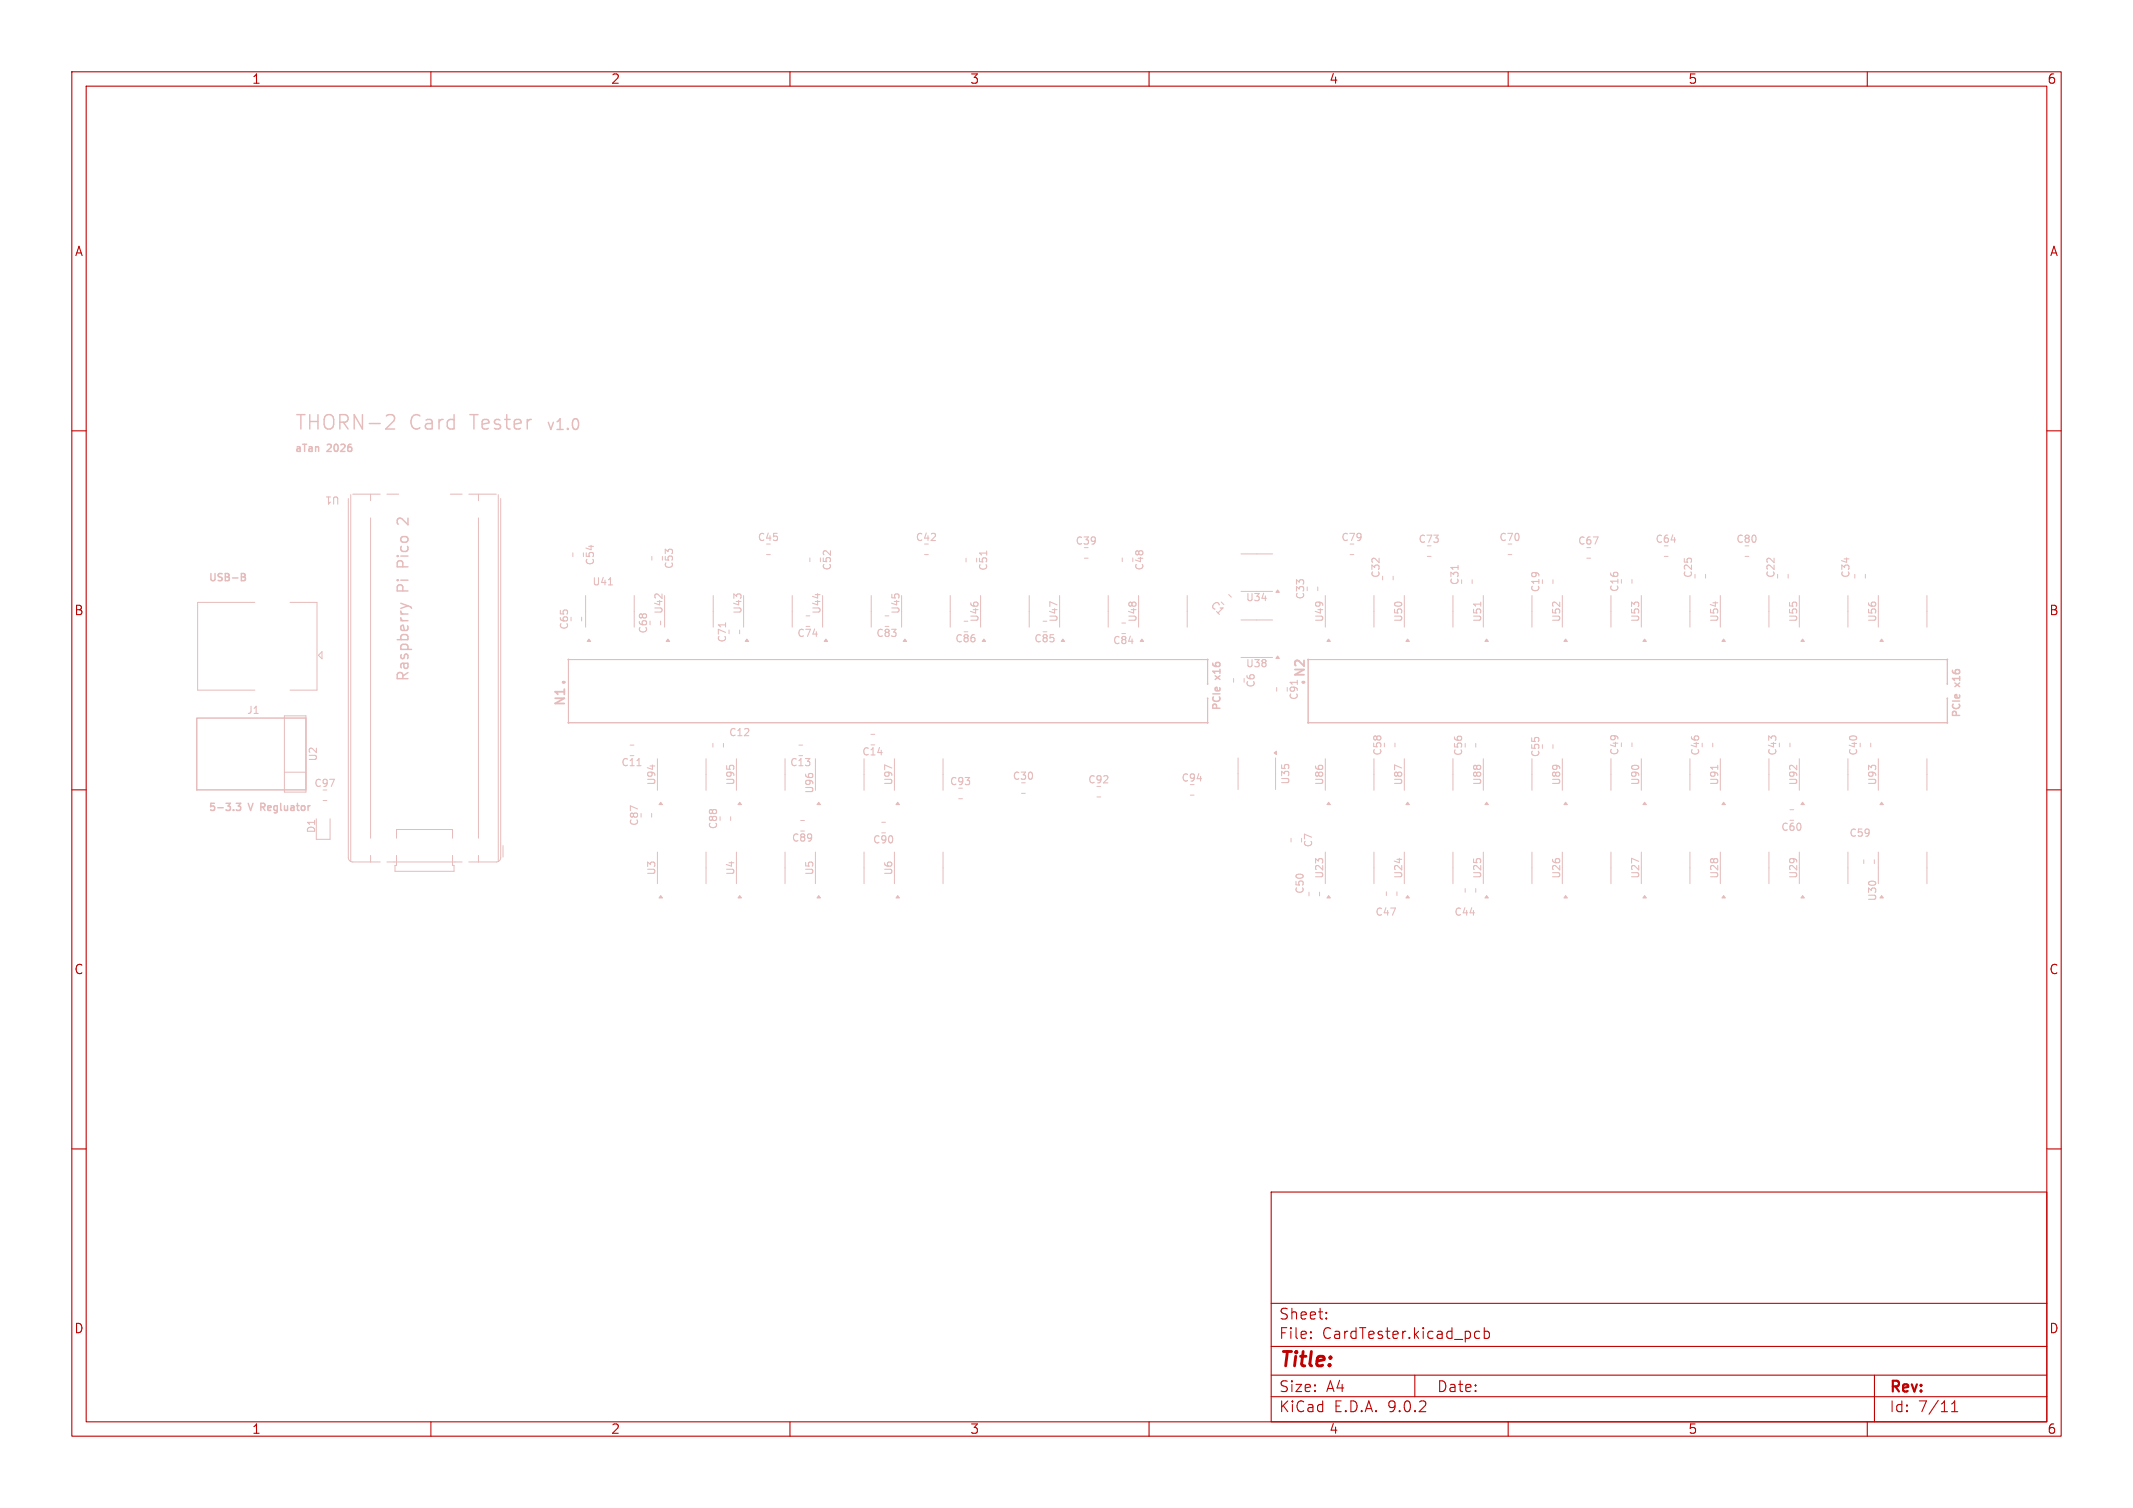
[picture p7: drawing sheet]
<svg xmlns="http://www.w3.org/2000/svg" width="297mm" height="210mm" viewBox="0 0 297 210" stroke-linecap="round" stroke-linejoin="round" font-family="sans-serif">
<defs><g id="words">
<g font-size="2.8" fill="#e6bbbb">
<text x="41" y="60">THORN-2</text>
<text x="56.9" y="60">Card</text>
<text x="65.5" y="60">Tester</text>
</g>
<text font-size="2.8" fill="#c00000" x="178" y="190.9">Title:</text>
<g font-size="2.1" fill="#e6bbbb">
<text x="76" y="60">v1.0</text>
<text x="57" y="72.5" transform="rotate(-90 57 72.5)">2</text>
<text x="57" y="82.5" transform="rotate(-90 57 82.5)">Pi</text>
<text x="57" y="78.8" transform="rotate(-90 57 78.8)">Pico</text>
<text x="57" y="95" transform="rotate(-90 57 95)">Raspberry</text>
</g>
<g font-size="2.1" fill="#c00000">
<text x="178" y="184">Sheet:</text>
<text x="178" y="186.7">File:</text>
<text x="184.1" y="186.7">CardTester.kicad_pcb</text>
<text x="178" y="196.9">KiCad</text>
<text x="178" y="194.1">Size:</text>
<text x="184.7" y="194.1">A4</text>
<text x="185.7" y="196.9">E.D.A.</text>
<text x="193.3" y="196.9">9.0.2</text>
<text x="200" y="194.1">Date:</text>
<text x="263" y="194.3">Rev:</text>
<text x="263" y="196.9">Id:</text>
<text x="267.1" y="196.9">7/11</text>
</g>
<g font-size="1.8" fill="#c00000">
<text x="35" y="11.9">1</text>
<text x="85" y="11.9">2</text>
<text x="135" y="11.9">3</text>
<text x="185" y="11.9">4</text>
<text x="235" y="11.9">5</text>
<text x="285" y="11.9">6</text>
<text x="10.3" y="35.9">A</text>
<text x="285.4" y="35.9">A</text>
<text x="10.3" y="85.9">B</text>
<text x="285.3" y="85.9">B</text>
<text x="10.3" y="135.9">C</text>
<text x="285.3" y="135.9">C</text>
<text x="10.3" y="185.9">D</text>
<text x="285.3" y="185.9">D</text>
<text x="35" y="199.9">1</text>
<text x="85" y="199.9">2</text>
<text x="135" y="199.9">3</text>
<text x="185" y="199.9">4</text>
<text x="235" y="199.9">5</text>
<text x="285" y="199.9">6</text>
</g>
<g font-size="1.8" fill="#e6bbbb">
<text x="182" y="94.5" transform="rotate(-90 182 94.5)">N2</text>
<text x="79" y="98.5" transform="rotate(-90 79 98.5)">N1</text>
</g>
<g font-size="1.4" fill="#e6bbbb">
<text x="41" y="63">aTan</text>
<text x="45.6" y="63">2026</text>
<text x="47.4" y="68.9" transform="rotate(-180 47.4 68.9)">U1</text>
<text x="105.4" y="75.5">C45</text>
<text x="127.4" y="75.5">C42</text>
<text x="149.7" y="76">C39</text>
<text x="186.7" y="75.5">C79</text>
<text x="197.4" y="75.8">C73</text>
<text x="208.7" y="75.5">C70</text>
<text x="219.6" y="76">C67</text>
<text x="230.4" y="75.8">C64</text>
<text x="241.7" y="75.8">C80</text>
<text x="29" y="81">USB-B</text>
<text x="82.4" y="81.7">U41</text>
<text x="82.9" y="78.8" transform="rotate(-90 82.9 78.8)">C54</text>
<text x="93.9" y="79.3" transform="rotate(-90 93.9 79.3)">C53</text>
<text x="115.9" y="79.5" transform="rotate(-90 115.9 79.5)">C52</text>
<text x="137.7" y="79.6" transform="rotate(-90 137.7 79.6)">C51</text>
<text x="159.4" y="79.5" transform="rotate(-90 159.4 79.5)">C48</text>
<text x="173.4" y="83.9">U34</text>
<text x="181.8" y="83.6" transform="rotate(-90 181.8 83.6)">C33</text>
<text x="192.3" y="80.6" transform="rotate(-90 192.3 80.6)">C32</text>
<text x="203.3" y="81.6" transform="rotate(-90 203.3 81.6)">C31</text>
<text x="214.5" y="82.6" transform="rotate(-90 214.5 82.6)">C19</text>
<text x="225.5" y="82.5" transform="rotate(-90 225.5 82.5)">C16</text>
<text x="235.8" y="80.6" transform="rotate(-90 235.8 80.6)">C25</text>
<text x="247.3" y="80.6" transform="rotate(-90 247.3 80.6)">C22</text>
<text x="257.7" y="80.6" transform="rotate(-90 257.7 80.6)">C34</text>
<text x="79.3" y="87.8" transform="rotate(-90 79.3 87.8)">C65</text>
<text x="90.3" y="88.3" transform="rotate(-90 90.3 88.3)">C68</text>
<text x="92.4" y="85.6" transform="rotate(-90 92.4 85.6)">U42</text>
<text x="101.3" y="89.6" transform="rotate(-90 101.3 89.6)">C71</text>
<text x="103.5" y="85.6" transform="rotate(-90 103.5 85.6)">U43</text>
<text x="110.9" y="88.9">C74</text>
<text x="114.5" y="85.6" transform="rotate(-90 114.5 85.6)">U44</text>
<text x="121.9" y="88.9">C83</text>
<text x="125.4" y="85.6" transform="rotate(-90 125.4 85.6)">U45</text>
<text x="132.9" y="89.7">C86</text>
<text x="136.4" y="86.7" transform="rotate(-90 136.4 86.7)">U46</text>
<text x="143.9" y="89.7">C85</text>
<text x="147.4" y="86.7" transform="rotate(-90 147.4 86.7)">U47</text>
<text x="154.9" y="89.9">C84</text>
<text x="158.4" y="86.7" transform="rotate(-90 158.4 86.7)">U48</text>
<text x="168.3" y="84.4" transform="rotate(45 168.3 84.4)">C1</text>
<text x="184.5" y="86.7" transform="rotate(-90 184.5 86.7)">U49</text>
<text x="195.4" y="86.7" transform="rotate(-90 195.4 86.7)">U50</text>
<text x="206.4" y="86.7" transform="rotate(-90 206.4 86.7)">U51</text>
<text x="217.4" y="86.7" transform="rotate(-90 217.4 86.7)">U52</text>
<text x="228.4" y="86.7" transform="rotate(-90 228.4 86.7)">U53</text>
<text x="239.5" y="86.7" transform="rotate(-90 239.5 86.7)">U54</text>
<text x="250.4" y="86.7" transform="rotate(-90 250.4 86.7)">U55</text>
<text x="261.4" y="86.7" transform="rotate(-90 261.4 86.7)">U56</text>
<text x="170" y="94.5" transform="rotate(-90 170 94.5)">x16</text>
<text x="173.4" y="93.1">U38</text>
<text x="174.9" y="95.9" transform="rotate(-90 174.9 95.9)">C6</text>
<text x="273" y="95.5" transform="rotate(-90 273 95.5)">x16</text>
<text x="34.3" y="99.6">J1</text>
<text x="170" y="99" transform="rotate(-90 170 99)">PCIe</text>
<text x="180.9" y="97.6" transform="rotate(-90 180.9 97.6)">C91</text>
<text x="273" y="100" transform="rotate(-90 273 100)">PCIe</text>
<text x="44.3" y="106.1" transform="rotate(-90 44.3 106.1)">U2</text>
<text x="86.4" y="106.9">C11</text>
<text x="101.4" y="102.7">C12</text>
<text x="109.9" y="106.9">C13</text>
<text x="120" y="105.4">C14</text>
<text x="192.5" y="105.3" transform="rotate(-90 192.5 105.3)">C58</text>
<text x="203.8" y="105.4" transform="rotate(-90 203.8 105.4)">C56</text>
<text x="214.5" y="105.5" transform="rotate(-90 214.5 105.5)">C55</text>
<text x="225.5" y="105.3" transform="rotate(-90 225.5 105.3)">C49</text>
<text x="236.8" y="105.3" transform="rotate(-90 236.8 105.3)">C46</text>
<text x="247.5" y="105.3" transform="rotate(-90 247.5 105.3)">C43</text>
<text x="258.8" y="105.3" transform="rotate(-90 258.8 105.3)">C40</text>
<text x="29" y="113">5-3.3</text>
<text x="34.7" y="113">V</text>
<text x="36.8" y="113">Regluator</text>
<text x="43.7" y="109.8">C97</text>
<text x="91.4" y="109.5" transform="rotate(-90 91.4 109.5)">U94</text>
<text x="102.4" y="109.5" transform="rotate(-90 102.4 109.5)">U95</text>
<text x="113.4" y="110.6" transform="rotate(-90 113.4 110.6)">U96</text>
<text x="124.4" y="109.5" transform="rotate(-90 124.4 109.5)">U97</text>
<text x="132.2" y="109.5">C93</text>
<text x="140.9" y="108.8">C30</text>
<text x="151.4" y="109.3">C92</text>
<text x="164.4" y="109">C94</text>
<text x="179.7" y="109.4" transform="rotate(-90 179.7 109.4)">U35</text>
<text x="184.5" y="109.5" transform="rotate(-90 184.5 109.5)">U86</text>
<text x="195.4" y="109.5" transform="rotate(-90 195.4 109.5)">U87</text>
<text x="206.4" y="109.5" transform="rotate(-90 206.4 109.5)">U88</text>
<text x="217.4" y="109.5" transform="rotate(-90 217.4 109.5)">U89</text>
<text x="228.4" y="109.5" transform="rotate(-90 228.4 109.5)">U90</text>
<text x="239.5" y="109.5" transform="rotate(-90 239.5 109.5)">U91</text>
<text x="250.4" y="109.5" transform="rotate(-90 250.4 109.5)">U92</text>
<text x="261.4" y="109.5" transform="rotate(-90 261.4 109.5)">U93</text>
<text x="44.1" y="116.1" transform="rotate(-90 44.1 116.1)">D1</text>
<text x="89" y="115.1" transform="rotate(-90 89 115.1)">C87</text>
<text x="100" y="115.6" transform="rotate(-90 100 115.6)">C88</text>
<text x="110.2" y="117.4">C89</text>
<text x="121.5" y="117.7">C90</text>
<text x="182.9" y="118.1" transform="rotate(-90 182.9 118.1)">C7</text>
<text x="247.9" y="115.9">C60</text>
<text x="257.4" y="116.7">C59</text>
<text x="91.4" y="122" transform="rotate(-90 91.4 122)">U3</text>
<text x="102.4" y="122" transform="rotate(-90 102.4 122)">U4</text>
<text x="113.4" y="122" transform="rotate(-90 113.4 122)">U5</text>
<text x="124.4" y="122" transform="rotate(-90 124.4 122)">U6</text>
<text x="181.7" y="124.6" transform="rotate(-90 181.7 124.6)">C50</text>
<text x="184.5" y="122.5" transform="rotate(-90 184.5 122.5)">U23</text>
<text x="195.4" y="122.5" transform="rotate(-90 195.4 122.5)">U24</text>
<text x="206.4" y="122.5" transform="rotate(-90 206.4 122.5)">U25</text>
<text x="217.4" y="122.5" transform="rotate(-90 217.4 122.5)">U26</text>
<text x="228.4" y="122.5" transform="rotate(-90 228.4 122.5)">U27</text>
<text x="239.5" y="122.5" transform="rotate(-90 239.5 122.5)">U28</text>
<text x="250.4" y="122.5" transform="rotate(-90 250.4 122.5)">U29</text>
<text x="261.4" y="125.6" transform="rotate(-90 261.4 125.6)">U30</text>
<text x="191.4" y="127.7">C47</text>
<text x="202.4" y="127.7">C44</text>
</g>
</g></defs>
<g fill="none" stroke="#c00000" stroke-width=".15">
<path d="M10 10h277v190h-277zM12 12h273v186h-273zM60 10v2M110 10v2M160 10v2M210 10v2M260 10v2M10 60h2M285 60h2M10 110h2M285 110h2M10 160h2"/>
<path d="M177 166h108v32h-108zM285 160h2M60 198v2M110 198v2M160 198v2M177 194.5h108M177 191.5h108M177 187.5h108M177 181.5h108M182.5 186.3h.1l-.1 .1M182.5 186.3v.1M182.5 185.5v.1"/>
<path d="M182.5 185.5h.1l-.1 .1M184.7 183.6v.1M184.7 183.6h-.1l.1 .1M184.7 182.8v.1M184.7 182.8h-.1l.1 .1M197 191.5v3M206 185.5l-.4-.1-.3 .3v.4l.2 .2 .1 .1 .4-.1M206.7 185.5l.4-.1 .3 .3v.4l-.2 .2-.1 .1-.4-.1M206.7 184.9v1.5M210 198v2M260 198v2M261 191.5v6.5"/>
<path d="M271.7 196.6h.9M271.7 195.5l.5-.4v1.5"/>
</g>
<g fill="none" stroke="#e6bbbb" stroke-width=".2">
<path d="M54.1 57.7h.5a.54 .54 0 0 1 .2 .9l-1.1 1.1h1.2M33.6 79.9l.5 .1v.2l-.2 .1M33.6 80.3h.3M33.9 80.3l.3 .2-.1 .3-.5 .1M181.4 95l.1 .1 .1-.1M27.4 100h15.2v10h-15.2zM32.9 111.9h.6l-.3 .3 .3 .1v.5l-.2 .1-.4-.1M36.3 112.4h.4M36.7 111.9h-.4v1"/>
<circle cx="78.5" cy="95" r=".1"/>
</g>
<path d="M137.4 76.7v.6M203 78.7v.6M84.7 81.5h.6M101 86.7v.6M180.6 94.7v.6M206.2 83.9v.5M88.7 106.6h.6M239.2 106.6v.5" fill="none" stroke="#e6bbbb" stroke-width=".15"/>
<path d="M78.6 96v.7" fill="none" stroke="#e6bbbb" stroke-width=".25"/>
<g fill="none" stroke="#e6bbbb" stroke-width=".14">
<path d="M48.5 69.4v50a.61 .61 0 0 0 .6 .6h3.8M48.8 68.9v51.1M49.1 68.8h3.8M51.6 68.8v.9M51.6 72.1v44.6M53.9 68.8h1.6M62.7 68.8h1.6M65.3 68.8h3.8M66.6 68.8v.9M66.6 72.1v44.6M69.4 68.9v51.1M69.7 69.4v50a.61 .61 0 0 1-.6 .6h-3.8"/>
<path d="M79.8 77v.5M81.2 77v.5M90.8 77.5v.5M92.2 77.5v.5M106.7 77.2h.6M112.8 77.7v.5M114.2 77.7v.5M128.7 77.2h.6M134.5 77.7v.6M136 77.7v.6M151 77.7h.5M156.3 77.7v.5"/>
<path d="M157.7 77.7v.5M172.8 77.1h4.4M188 77.2h.5M198.7 77.5h.6M210 77.2h.5M221 77.7h.5M231.7 77.5h.6M237.5 80v.5M243 77.5h.5M249 80v.5M258.3 80v.5M259.7 80v.5"/>
<path d="M35.5 83.9h-8v12.2h8M39.6 99.7h3v10.6h-3zM40.4 83.9h3.7v12.2h-3.7M44.3 91.3l.5-.5v1zM81 86v.5M81.5 82.9v4.4M88.3 82.9v4.4M92 86.5v.5M92.5 85.1v2.2M99.3 82.9v4.4M103 87.7v.6M103.5 85.1v2.2"/>
<path d="M110.3 82.9v4.4M112.2 85.8h.6M112.2 87.2h.6M114.5 85.1v2.2M121.3 82.9v4.4M123.2 85.8h.6M123.2 87.2h.6M125.5 85.1v2.2M132.3 82.9v4.4M134.2 86.5h.6M134.2 88h.6M136.5 82.9v4.4"/>
<path d="M143.3 82.9v4.4M145.2 86.5h.6M145.2 88h.6M147.5 82.9v4.4M154.3 82.9v4.4M156.2 86.8h.5M156.2 88.2h.5M158.5 82.9v4.4M165.3 82.9v4.4M168.2 95.3v-3.4h-89v8.8h89v-3.4M171.1 82.8l.4 .4M171.8 94.5v.5"/>
<path d="M172.8 82.4h4.4M172.8 86.3h4.4M172.8 91.6h4.4M173.2 94.5v.5M177.8 95.7v.6M179.2 95.7v.6M183.5 81.7v.6M184.5 82.9v4.4M191.3 82.9v4.4M194 80.2v.6M195.5 82.9v4.4M202.3 82.9v4.4"/>
<path d="M205 80.7v.6M206.5 82.9v4.4M213.3 82.9v4.4M216.2 80.7v.6M217.5 82.9v4.4M224.3 82.9v4.4M227.2 80.7v.5M228.5 82.9v4.4M235.3 82.9v4.4M239.5 82.9v4.4M246.3 82.9v4.4M250.5 82.9v4.4"/>
<path d="M257.3 82.9v4.4M261.5 82.9v4.4M268.3 82.9v4.4M271.1 95.3v-3.4h-88.9v8.8h88.9v-3.4M39.6 107.5h3M44 114v2.9h2v-2.9M45 111.5h.5M51.6 119.1v.9M55.2 119.1v1.4h-.2v.8h8.2v-.8h-.2v-1.4M55.2 116.7v-1.2h7.8v1.2M66.6 119.1v.9M70 117.8v1.6"/>
<path d="M87.7 103.8h.6M87.7 105.2h.6M90.7 113.3v.5M91.5 105.7v4.4M91.5 118.7v4.4M98.3 105.7v4.4M98.3 118.7v4.4M99.3 103.5v.5M100.7 103.5v.5M101.7 113.7v.6M102.5 105.7v4.4M102.5 118.7v4.4"/>
<path d="M109.3 105.7v4.4M109.3 118.7v4.4M111.2 103.8h.6M111.2 105.2h.6M111.5 114.3h.5M111.5 115.7h.5M113.5 105.7v2.2M113.5 118.7v4.4M120.3 105.7v4.4M120.3 118.7v4.4M121.3 102.3h.5M121.3 103.7h.5"/>
<path d="M122.8 114.5h.5M122.8 116h.5M124.5 105.7v4.4M124.5 118.7v4.4M131.3 105.7v4.4M131.3 118.7v4.4M133.5 111.2h.5M142.2 110.5h.6M152.7 111h.6M165.7 110.7h.6M172.4 105.6v4.4M177.6 105.6v4.4"/>
<path d="M179.8 116.7v.6M181.2 116.7v.6M184.5 105.7v4.4M184.5 118.7v4.4M191.3 105.7v4.4M191.3 118.7v4.4M194.2 103.5v.5M195.5 105.7v4.4M195.5 118.7v4.4M202.3 105.7v4.4M202.3 118.7v4.4M205.5 103.5v.5"/>
<path d="M206.5 105.7v4.4M206.5 118.7v4.4M213.3 105.7v4.4M213.3 118.7v4.4M216.2 103.7v.5M217.5 105.7v4.4M217.5 118.7v4.4M224.3 105.7v4.4M224.3 118.7v4.4M227.2 103.5v.5M228.5 105.7v4.4M228.5 118.7v4.4"/>
<path d="M235.3 105.7v4.4M235.3 118.7v4.4M238.5 103.5v.5M239.5 105.7v4.4M239.5 118.7v4.4M246.3 105.7v4.4M246.3 118.7v4.4M249.2 103.5v.5M249.2 114.2h.6M249.2 112.8h.6M250.5 105.7v4.4M250.5 118.7v4.4"/>
<path d="M257.3 105.7v4.4M257.3 118.7v4.4M259.5 119.7v.6M260.5 103.5v.5M261 119.7v.6M261.5 105.7v4.4M261.5 118.7v4.4M268.3 105.7v4.4M268.3 118.7v4.4M53.9 120h10.4M182.3 124.2v.6M183.7 124.2v.6"/>
<path d="M193 124.2v.5M194.5 124.2v.5M204 123.7v.6M205.5 123.7v.6"/>
</g>
<g fill="#e6bbbb" stroke="#e6bbbb" stroke-width=".14">
<path d="M196 124.7l.2 .4h-.4z"/>
<path d="M218 89l.2 .3h-.4z"/>
<path d="M207 89l.2 .3h-.4z"/>
<path d="M125 124.7l.2 .4h-.4z"/>
<path d="M177.4 104.9l.3-.3v.5z"/>
<path d="M218 124.7l.2 .4h-.4z"/>
<path d="M82 89l.2 .3h-.4z"/>
<path d="M103 124.7l.2 .4h-.4z"/>
<path d="M196 89l.2 .3h-.4z"/>
<path d="M114 124.7l.2 .4h-.4z"/>
<path d="M177.9 82.2l.2 .3h-.4z"/>
<path d="M229 124.7l.2 .4h-.4z"/>
<path d="M229 89l.2 .3h-.4z"/>
<path d="M177.9 91.4l.2 .3h-.4z"/>
<path d="M159 89l.2 .3h-.4z"/>
<path d="M137 89l.2 .3h-.4z"/>
<path d="M185 89l.2 .3h-.4z"/>
<path d="M229 111.7l.2 .4h-.4z"/>
<path d="M114 111.7l.2 .4h-.4z"/>
<path d="M251 111.7l.2 .4h-.4z"/>
<path d="M92 111.7l.2 .4h-.4z"/>
<path d="M126 89l.2 .3h-.4z"/>
<path d="M103 111.7l.2 .4h-.4z"/>
<path d="M240 124.7l.2 .4h-.4z"/>
<path d="M218 111.7l.2 .4h-.4z"/>
<path d="M196 111.7l.2 .4h-.4z"/>
<path d="M93 89l.2 .3h-.4z"/>
<path d="M115 89l.2 .3h-.4z"/>
<path d="M125 111.7l.2 .4h-.4z"/>
<path d="M148 89l.2 .3h-.4z"/>
<path d="M207 124.7l.2 .4h-.4z"/>
<path d="M240 89l.2 .3h-.4z"/>
<path d="M185 111.7l.2 .4h-.4z"/>
<path d="M251 89l.2 .3h-.4z"/>
<path d="M262 111.7l.2 .4h-.4z"/>
<path d="M92 124.7l.2 .4h-.4z"/>
<path d="M104 89l.2 .3h-.4z"/>
<path d="M262 89l.2 .3h-.4z"/>
<path d="M262 124.7l.2 .4h-.4z"/>
<path d="M240 111.7l.2 .4h-.4z"/>
<path d="M185 124.7l.2 .4h-.4z"/>
<path d="M207 111.7l.2 .4h-.4z"/>
<path d="M251 124.7l.2 .4h-.4z"/>
<circle cx="181.4" cy="95" r=".1"/>
<circle cx="181.6" cy="95" r=".1"/>
<circle cx="182.1" cy="100.7" r=".05"/>
<circle cx="271.1" cy="91.9" r=".05"/>
<circle cx="271.1" cy="95.3" r=".05"/>
<circle cx="271.1" cy="97.3" r=".05"/>
<circle cx="271.1" cy="100.7" r=".05"/>
<circle cx="78.4" cy="95" r=".1"/>
<circle cx="78.6" cy="95" r=".1"/>
<circle cx="79.1" cy="91.8" r=".05"/>
<circle cx="79.1" cy="100.7" r=".05"/>
<circle cx="168.2" cy="91.8" r=".05"/>
<circle cx="168.2" cy="95.2" r=".05"/>
<circle cx="168.2" cy="97.2" r=".05"/>
<circle cx="168.1" cy="100.7" r=".05"/>
</g>
<use href="#words"/>
</svg>
